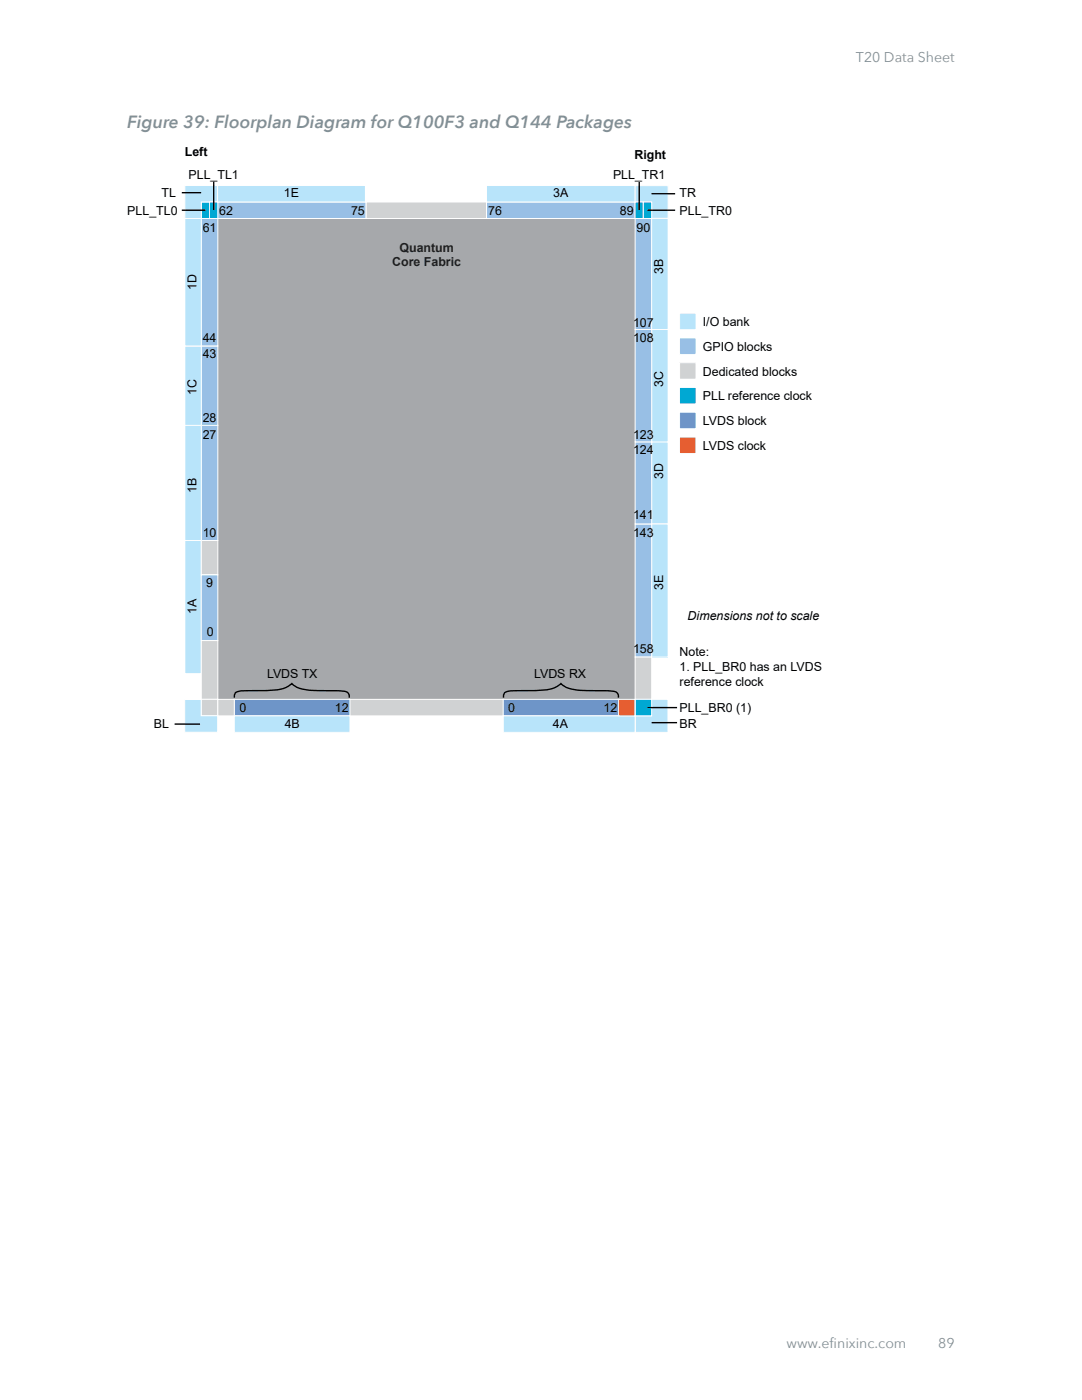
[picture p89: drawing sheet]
<svg xmlns="http://www.w3.org/2000/svg" width="216mm" height="279mm" viewBox="0 0 216 279" stroke-linecap="round" stroke-linejoin="round" font-family="sans-serif">
<defs><g id="words">
<text font-size="3.5" fill="#829096" x="25.4" y="25.6">Figure 39: Floorplan Diagram for Q100F3 and Q144 Packages</text>
<g font-size="2.8" fill="#829096">
<text x="170.8" y="12.3">T20 Data Sheet</text>
<text x="156.9" y="269.1">www.efinixinc.com</text>
<text x="187.2" y="269.1">89</text>
</g>
<g font-size="2.5">
<text x="36.9" y="31.1">Left</text>
<text x="37.6" y="35.7">PLL_TL1</text>
<text x="122.3" y="35.7">PLL_TR1</text>
<text x="126.6" y="31.7">Right</text>
<text x="32.2" y="39.3">TL</text>
<text x="56.6" y="39.3">1E</text>
<text x="110.4" y="39.3">3A</text>
<text x="135.6" y="39.3">TR</text>
<text x="25.4" y="42.9">PLL_TL0</text>
<text x="40.4" y="46.3">61</text>
<text x="43.7" y="42.9">62</text>
<text x="70" y="42.9">75</text>
<text x="97.4" y="42.9">76</text>
<text x="123.7" y="42.9">89</text>
<text x="127" y="46.3">90</text>
<text x="135.6" y="42.9">PLL_TR0</text>
<text x="39.2" y="57.9" transform="rotate(-90 39.2 57.9)">1D</text>
<text x="132.4" y="54.7" transform="rotate(-90 132.4 54.7)">3B</text>
<text x="126.3" y="65.2">107</text>
<text x="140.3" y="65.1">I/O bank</text>
<text x="40.4" y="71.5">43</text>
<text x="40.4" y="68.3">44</text>
<text x="126.3" y="68.4">108</text>
<text x="140.3" y="70">GPIO blocks</text>
<text x="132.4" y="77.3" transform="rotate(-90 132.4 77.3)">3C</text>
<text x="140.3" y="75">Dedicated blocks</text>
<text x="39.2" y="78.8" transform="rotate(-90 39.2 78.8)">1C</text>
<text x="140.3" y="79.9">PLL reference clock</text>
<text x="40.4" y="87.5">27</text>
<text x="40.4" y="84.3">28</text>
<text x="126.3" y="87.5">123</text>
<text x="140.3" y="84.8">LVDS block</text>
<text x="140.3" y="89.8">LVDS clock</text>
<text x="126.3" y="90.6">124</text>
<text x="132.4" y="95.6" transform="rotate(-90 132.4 95.6)">3D</text>
<text x="39.2" y="98.3" transform="rotate(-90 39.2 98.3)">1B</text>
<text x="40.4" y="107.1">10</text>
<text x="126.3" y="103.7">141</text>
<text x="126.3" y="107.1">143</text>
<text x="41.1" y="117.2">9</text>
<text x="132.4" y="117.7" transform="rotate(-90 132.4 117.7)">3E</text>
<text x="39.2" y="122.6" transform="rotate(-90 39.2 122.6)">1A</text>
<text x="137.2" y="123.8">Dimensions not to scale</text>
<text x="41.3" y="127">0</text>
<text x="126.3" y="130.3">158</text>
<text x="135.6" y="130.9">Note:</text>
<text x="53.3" y="135.3">LVDS TX</text>
<text x="106.6" y="135.3">LVDS RX</text>
<text x="135.6" y="133.9">1. PLL_BR0 has an LVDS</text>
<text x="135.6" y="136.8">reference clock</text>
<text x="47.8" y="142.1">0</text>
<text x="66.8" y="142.1">12</text>
<text x="101.4" y="142.1">0</text>
<text x="120.4" y="142.1">12</text>
<text x="135.6" y="142.1">PLL_BR0 (1)</text>
<text x="30.7" y="145.2">BL</text>
<text x="56.8" y="145.2">4B</text>
<text x="110.3" y="145.2">4A</text>
<text x="135.6" y="145.2">BR</text>
</g>
<g font-size="2.5" fill="#231f20">
<text x="78.3" y="53.2">Core Fabric</text>
<text x="79.7" y="50.2">Quantum</text>
</g>
</g></defs>
<path d="M130 88.2h3.3v16.4h-3.3z" fill="#b8e4fa"/>
<path d="M130 88.2h3.3v16.4h-3.3z" fill="none" stroke="#fff" stroke-width=".2"/>
<path d="M130 65.8h3.3v22.4h-3.3z" fill="#b8e4fa"/>
<path d="M130 65.8h3.3v22.4h-3.3z" fill="none" stroke="#fff" stroke-width=".2"/>
<path d="M43.6 43.6h83.1v96h-83.1z" fill="#a6a8ab"/>
<path d="M36.9 107.9h3.3v26.5h-3.3z" fill="#b8e4fa"/>
<path d="M36.9 107.9h3.3v26.5h-3.3z" fill="none" stroke="#fff" stroke-width=".2"/>
<path d="M40.2 107.9h3.3v6.8h-3.3z" fill="#d0d2d3"/>
<path d="M40.2 107.9h3.3v6.8h-3.3z" fill="none" stroke="#fff" stroke-width=".2"/>
<path d="M40.2 114.7h3.3v13.1h-3.3z" fill="#98bfe5"/>
<path d="M40.2 114.7h3.3v13.1h-3.3z" fill="none" stroke="#fff" stroke-width=".2"/>
<path d="M40.2 127.8h3.3v11.8h-3.3z" fill="#d0d2d3"/>
<path d="M40.2 127.8h3.3v11.8h-3.3z" fill="none" stroke="#fff" stroke-width=".2"/>
<path d="M40.2 84.9h3.3v23h-3.3z" fill="#98bfe5"/>
<path d="M40.2 84.9h3.3v23h-3.3z" fill="none" stroke="#fff" stroke-width=".2"/>
<path d="M40.2 69h3.3v15.9h-3.3z" fill="#98bfe5"/>
<path d="M40.2 69h3.3v15.9h-3.3z" fill="none" stroke="#fff" stroke-width=".2"/>
<path d="M36.9 84.9h3.3v23h-3.3z" fill="#b8e4fa"/>
<path d="M36.9 84.9h3.3v23h-3.3z" fill="none" stroke="#fff" stroke-width=".2"/>
<path d="M36.9 69h3.3v15.9h-3.3z" fill="#b8e4fa"/>
<path d="M36.9 69h3.3v15.9h-3.3z" fill="none" stroke="#fff" stroke-width=".2"/>
<path d="M40.2 43.6h3.3v25.4h-3.3z" fill="#98bfe5"/>
<path d="M40.2 43.6h3.3v25.4h-3.3z" fill="none" stroke="#fff" stroke-width=".2"/>
<path d="M36.9 43.6h3.3v25.4h-3.3z" fill="#b8e4fa"/>
<path d="M36.9 43.6h3.3v25.4h-3.3z" fill="none" stroke="#fff" stroke-width=".2"/>
<path d="M40.2 40.3h1.6v3.3h-1.6z" fill="#00a8d3"/>
<path d="M40.2 40.3h1.6v3.3h-1.6z" fill="none" stroke="#fff" stroke-width=".2"/>
<path d="M43.4 40.3h29.7v3.3h-29.7z" fill="#98bfe5"/>
<path d="M43.4 40.3h29.7v3.3h-29.7z" fill="none" stroke="#fff" stroke-width=".2"/>
<path d="M43.4 37h29.5v3.3h-29.5z" fill="#b8e4fa"/>
<path d="M43.4 37h29.5v3.3h-29.5z" fill="none" stroke="#fff" stroke-width=".2"/>
<path d="M73.1 40.3h24v3.3h-24z" fill="#d0d2d3"/>
<path d="M73.1 40.3h24v3.3h-24z" fill="none" stroke="#fff" stroke-width=".2"/>
<path d="M97.1 40.3h29.6v3.3h-29.6z" fill="#98bfe5"/>
<path d="M97.1 40.3h29.6v3.3h-29.6z" fill="none" stroke="#fff" stroke-width=".2"/>
<path d="M97.1 37h29.6v3.3h-29.6z" fill="#b8e4fa"/>
<path d="M97.1 37h29.6v3.3h-29.6z" fill="none" stroke="#fff" stroke-width=".2"/>
<path d="M40.2 139.6h3.3v3.3h-3.3z" fill="#d0d2d3"/>
<path d="M40.2 139.6h3.3v3.3h-3.3z" fill="none" stroke="#fff" stroke-width=".2"/>
<path d="M69.7 139.6h30.7v3.3h-30.7z" fill="#d0d2d3"/>
<path d="M69.7 139.6h30.7v3.3h-30.7z" fill="none" stroke="#fff" stroke-width=".2"/>
<path d="M130 104.6h3.3v26.5h-3.3z" fill="#b8e4fa"/>
<path d="M130 104.6h3.3v26.5h-3.3z" fill="none" stroke="#fff" stroke-width=".2"/>
<path d="M126.7 104.6h3.3v26.5h-3.3z" fill="#98bfe5"/>
<path d="M126.7 104.6h3.3v26.5h-3.3z" fill="none" stroke="#fff" stroke-width=".2"/>
<path d="M126.7 131.1h3.3v8.5h-3.3z" fill="#d0d2d3"/>
<path d="M126.7 131.1h3.3v8.5h-3.3z" fill="none" stroke="#fff" stroke-width=".2"/>
<path d="M126.7 88.2h3.3v16.4h-3.3z" fill="#98bfe5"/>
<path d="M126.7 88.2h3.3v16.4h-3.3z" fill="none" stroke="#fff" stroke-width=".2"/>
<path d="M126.7 65.7h3.3v22.5h-3.3z" fill="#98bfe5"/>
<path d="M126.7 65.7h3.3v22.5h-3.3z" fill="none" stroke="#fff" stroke-width=".2"/>
<path d="M126.7 43.6h3.3v22.2h-3.3z" fill="#98bfe5"/>
<path d="M126.7 43.6h3.3v22.2h-3.3z" fill="none" stroke="#fff" stroke-width=".2"/>
<path d="M130 43.6h3.3v22.2h-3.3z" fill="#b8e4fa"/>
<path d="M130 43.6h3.3v22.2h-3.3z" fill="none" stroke="#fff" stroke-width=".2"/>
<path d="M36.9 37h6.5v3.3h-3.2v3.3h-3.3z" fill="#b8e4fa"/>
<path d="M36.9 37h6.5v3.3h-3.2v3.3h-3.3z" fill="none" stroke="#fff" stroke-width=".2"/>
<path d="M126.7 37h6.6v6.6h-3.3v-3.3h-3.3z" fill="#b8e4fa"/>
<path d="M126.7 37h6.6v6.6h-3.3v-3.3h-3.3z" fill="none" stroke="#fff" stroke-width=".2"/>
<path d="M130 139.6h3.3v6.6h-6.5v-3.3h3.2z" fill="#b8e4fa"/>
<path d="M130 139.6h3.3v6.6h-6.5v-3.3h3.2z" fill="none" stroke="#fff" stroke-width=".2"/>
<path d="M36.3 38.5h3.8M36.3 42h4.7" fill="none" stroke="#000" stroke-width=".28"/>
<path d="M41.8 40.3h1.7v3.3h-1.7z" fill="#00a8d3"/>
<path d="M41.8 40.3h1.7v3.3h-1.7z" fill="none" stroke="#fff" stroke-width=".2"/>
<path d="M42.6 36.3v5.7" fill="none" stroke="#000" stroke-width=".28"/>
<path d="M126.7 40.3h1.7v3.3h-1.7z" fill="#00a8d3"/>
<path d="M126.7 40.3h1.7v3.3h-1.7z" fill="none" stroke="#fff" stroke-width=".2"/>
<path d="M130 38.7h4.7" fill="none" stroke="#000" stroke-width=".28"/>
<path d="M128.4 40.3h1.6v3.3h-1.6z" fill="#00a8d3"/>
<path d="M128.4 40.3h1.6v3.3h-1.6z" fill="none" stroke="#fff" stroke-width=".2"/>
<path d="M127.6 36.3v5.7M129.2 42h5.5" fill="none" stroke="#000" stroke-width=".28"/>
<path d="M126.7 139.6h3.3v3.3h-3.3z" fill="#00a8d3"/>
<path d="M126.7 139.6h3.3v3.3h-3.3z" fill="none" stroke="#fff" stroke-width=".2"/>
<path d="M129.2 141.2h5.9M130 144.2h5.1" fill="none" stroke="#000" stroke-width=".28"/>
<path d="M46.8 139.6h23v3.3h-23z" fill="#6e95c8"/>
<path d="M46.8 139.6h23v3.3h-23z" fill="none" stroke="#fff" stroke-width=".2"/>
<path d="M46.8 142.9h23v3.3h-23z" fill="#b8e4fa"/>
<path d="M46.8 142.9h23v3.3h-23z" fill="none" stroke="#fff" stroke-width=".2"/>
<path d="M46.8 139.2a1.13 1.13 0 0 1 1.3-1.3l3.7-.1a11.5 11.5 0 0 0 5.7-.8l.7-.6a6.7 6.7 0 0 0 4.8 1.4h1.2a20.1 20.1 0 0 1 5 .3 1.01 1.01 0 0 1 .5 1.1" fill="none" stroke="#000" stroke-width=".28"/>
<path d="M100.4 139.6h23v3.3h-23z" fill="#6e95c8"/>
<path d="M100.4 139.6h23v3.3h-23z" fill="none" stroke="#fff" stroke-width=".2"/>
<path d="M100.4 142.9h26.3v3.3h-26.3z" fill="#b8e4fa"/>
<path d="M100.4 142.9h26.3v3.3h-26.3z" fill="none" stroke="#fff" stroke-width=".2"/>
<path d="M123.4 139.6h3.3v3.3h-3.3z" fill="#f05a28"/>
<path d="M123.4 139.6h3.3v3.3h-3.3z" fill="none" stroke="#fff" stroke-width=".2"/>
<path d="M135.6 62.5h3.3v3.3h-3.3z" fill="#b8e4fa"/>
<path d="M135.6 62.5h3.3v3.3h-3.3z" fill="none" stroke="#fff" stroke-width=".2"/>
<path d="M135.6 67.4h3.3v3.3h-3.3z" fill="#98bfe5"/>
<path d="M135.6 67.4h3.3v3.3h-3.3z" fill="none" stroke="#fff" stroke-width=".2"/>
<path d="M135.6 72.4h3.3v3.3h-3.3z" fill="#d0d2d3"/>
<path d="M135.6 72.4h3.3v3.3h-3.3z" fill="none" stroke="#fff" stroke-width=".2"/>
<path d="M135.6 77.3h3.3v3.3h-3.3z" fill="#00a8d3"/>
<path d="M135.6 77.3h3.3v3.3h-3.3z" fill="none" stroke="#fff" stroke-width=".2"/>
<path d="M135.6 82.3h3.3v3.3h-3.3z" fill="#6e95c8"/>
<path d="M135.6 82.3h3.3v3.3h-3.3z" fill="none" stroke="#fff" stroke-width=".2"/>
<path d="M135.6 87.2h3.3v3.3h-3.3z" fill="#f05a28"/>
<path d="M135.6 87.2h3.3v3.3h-3.3z" fill="none" stroke="#fff" stroke-width=".2"/>
<path d="M43.5 139.6h3.3v3.3h-3.3z" fill="#d0d2d3"/>
<path d="M43.5 139.6h3.3v3.3h-3.3z" fill="none" stroke="#fff" stroke-width=".2"/>
<path d="M100.5 139.2a1.13 1.13 0 0 1 1.3-1.3l3.7-.1a11.4 11.4 0 0 0 5.7-.8l.7-.6a6.7 6.7 0 0 0 4.8 1.4h1.2a20.1 20.1 0 0 1 5 .3 1.01 1.01 0 0 1 .5 1.1" fill="none" stroke="#000" stroke-width=".28"/>
<path d="M36.8 139.6h3.3v3.2h3.3v3.3h-6.6z" fill="#b8e4fa"/>
<path d="M36.8 139.6h3.3v3.2h3.3v3.3h-6.6z" fill="none" stroke="#fff" stroke-width=".2"/>
<path d="M34.8 144.5h5.1" fill="none" stroke="#000" stroke-width=".28"/>
<use href="#words"/>
</svg>
